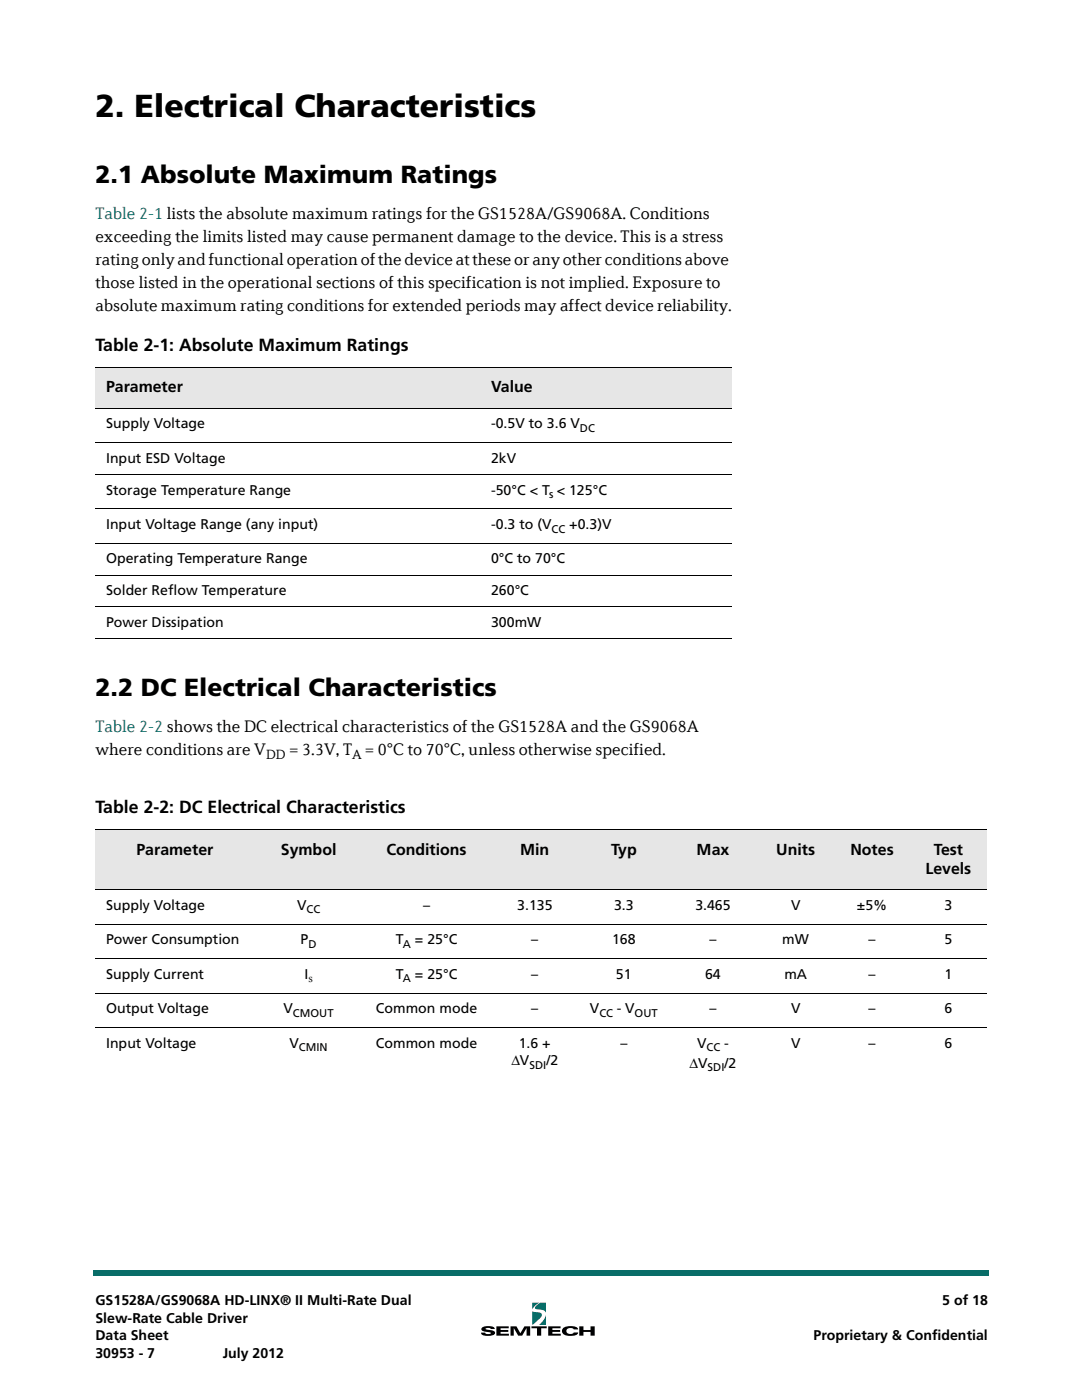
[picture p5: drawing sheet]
<svg xmlns="http://www.w3.org/2000/svg" width="216mm" height="279mm" viewBox="0 0 216 279" stroke-linecap="round" stroke-linejoin="round" font-family="sans-serif">
<defs><g id="words">
<text font-size="6.3" x="19" y="23.3">2. Electrical Characteristics</text>
<g font-size="4.9">
<text x="19" y="36.4">2.1 Absolute Maximum Ratings</text>
<text x="19" y="138.9">2.2 DC Electrical Characteristics</text>
</g>
<g font-size="3.5" fill="#086d68">
<text x="19" y="43.6">Table 2-1 lists the absolute maximum ratings for the GS1528A/GS9068A. Conditions</text>
<text x="19" y="146.1">Table 2-2 shows the DC electrical characteristics of the GS1528A and the GS9068A</text>
</g>
<g font-size="3.5">
<text x="19" y="48.2">exceeding the limits listed may cause permanent damage to the device. This is a stress</text>
<text x="19" y="52.8">rating only and functional operation of the device at these or any other conditions above</text>
<text x="19" y="57.4">those listed in the operational sections of this specification is not implied. Exposure to</text>
<text x="19" y="62">absolute maximum rating conditions for extended periods may affect device reliability.</text>
<text x="19" y="70.1">Table 2-1: Absolute Maximum Ratings</text>
<text x="19" y="150.7">where conditions are V</text>
<text x="57.7" y="150.7">= 3.3V, T</text>
<text x="72.8" y="150.7">= 0°C to 70°C, unless otherwise specified.</text>
<text x="19" y="162.3">Table 2-2: DC Electrical Characteristics</text>
</g>
<g font-size="3.2">
<text x="21.2" y="78.3">Parameter</text>
<text x="98" y="78.3">Value</text>
<text x="27.2" y="170.5">Parameter</text>
<text x="56" y="170.5">Symbol</text>
<text x="77.1" y="170.5">Conditions</text>
<text x="103.8" y="170.5">Min</text>
<text x="121.9" y="170.5">Typ</text>
<text x="139" y="170.5">Max</text>
<text x="154.9" y="170.5">Units</text>
<text x="169.7" y="170.5">Notes</text>
<text x="186.4" y="170.5">Test</text>
<text x="184.7" y="174.4">Levels</text>
</g>
<g font-size="2.8">
<text x="21.2" y="85.5">Supply Voltage</text>
<text x="98" y="85.5">-0.5V to 3.6 V</text>
<text x="21.2" y="92.4">Input ESD Voltage</text>
<text x="98" y="92.4">2kV</text>
<text x="21.2" y="98.7">Storage Temperature Range</text>
<text x="98" y="98.7">-50°C &lt; T &lt; 125°C</text>
<text x="21.2" y="105.6">Input Voltage Range (any input)</text>
<text x="98" y="105.6">-0.3 to (V</text>
<text x="113.6" y="105.6">+0.3)V</text>
<text x="21.2" y="112.4">Operating Temperature Range</text>
<text x="98" y="112.4">0°C to 70°C</text>
<text x="21.2" y="118.8">Solder Reflow Temperature</text>
<text x="98" y="118.8">260°C</text>
<text x="21.2" y="125.1">Power Dissipation</text>
<text x="98" y="125.1">300mW</text>
<text x="53.1" y="151.5">DD</text>
<text x="70.3" y="151.5">A</text>
<text x="21.2" y="181.6">Supply Voltage</text>
<text x="59.3" y="181.6">V</text>
<text x="84.4" y="181.6">–</text>
<text x="103.2" y="181.6">3.135</text>
<text x="122.5" y="181.6">3.3</text>
<text x="138.7" y="181.6">3.465</text>
<text x="157.8" y="181.6">V</text>
<text x="171" y="181.6">±5%</text>
<text x="188.5" y="181.6">3</text>
<text x="21.2" y="188.4">Power Consumption</text>
<text x="60" y="188.4">P</text>
<text x="79" y="188.4">T</text>
<text x="82.8" y="188.4">= 25°C</text>
<text x="106" y="188.4">–</text>
<text x="122.1" y="188.4">168</text>
<text x="141.6" y="188.4">–</text>
<text x="156.1" y="188.4">mW</text>
<text x="173.3" y="188.4">–</text>
<text x="188.5" y="188.4">5</text>
<text x="21.2" y="195.3">Supply Current</text>
<text x="60.7" y="195.3">I</text>
<text x="79" y="195.3">T</text>
<text x="82.8" y="195.3">= 25°C</text>
<text x="106" y="195.3">–</text>
<text x="122.9" y="195.3">51</text>
<text x="140.7" y="195.3">64</text>
<text x="156.5" y="195.3">mA</text>
<text x="173.3" y="195.3">–</text>
<text x="188.5" y="195.3">1</text>
<text x="21.2" y="202.2">Output Voltage</text>
<text x="56.6" y="202.2">V</text>
<text x="75" y="202.2">Common mode</text>
<text x="106" y="202.2">–</text>
<text x="117.7" y="202.2">V</text>
<text x="123.1" y="202.2">- V</text>
<text x="141.6" y="202.2">–</text>
<text x="157.8" y="202.2">V</text>
<text x="173.3" y="202.2">–</text>
<text x="188.5" y="202.2">6</text>
<text x="21.2" y="209.1">Input Voltage</text>
<text x="57.8" y="209.1">V</text>
<text x="75" y="209.1">Common mode</text>
<text x="103.5" y="209.1">1.6 +</text>
<text x="123.8" y="209.1">–</text>
<text x="139.1" y="209.1">V</text>
<text x="144.5" y="209.1">-</text>
<text x="157.8" y="209.1">V</text>
<text x="173.3" y="209.1">–</text>
<text x="188.5" y="209.1">6</text>
<text x="102" y="212.6">ΔV</text>
<text x="109" y="212.6">/2</text>
<text x="137.6" y="213.1">ΔV</text>
<text x="144.6" y="213.1">/2</text>
<text x="19" y="260.5">GS1528A/GS9068A HD-LINX® II Multi-Rate Dual</text>
<text x="19" y="264">Slew-Rate Cable Driver</text>
<text x="188" y="260.5">5 of 18</text>
<text x="19" y="267.5">Data Sheet</text>
<text x="162.3" y="267.5">Proprietary &amp; Confidential</text>
<text x="19" y="271">30953 - 7</text>
<text x="44.4" y="271">July 2012</text>
</g>
<g font-size="2.2">
<text x="115.7" y="86.2">DC</text>
<text x="109.6" y="99.4">s</text>
<text x="110.1" y="106.3">CC</text>
<text x="61.2" y="182.3">CC</text>
<text x="61.6" y="189.2">D</text>
<text x="80.4" y="189.2">A</text>
<text x="61.5" y="196">s</text>
<text x="80.4" y="196">A</text>
<text x="58.5" y="202.9">CMOUT</text>
<text x="119.6" y="202.9">CC</text>
<text x="126.6" y="202.9">OUT</text>
<text x="59.6" y="209.8">CMIN</text>
<text x="141" y="209.8">CC</text>
<text x="105.6" y="213.3">SDI</text>
<text x="141.2" y="213.8">SDI</text>
</g>
</g></defs>
<g fill="#086d68">
<path d="M18.5 253.5h.5v1.1h-.5z"/>
<path d="M19 253.5h178.4v1.1h-178.4z"/>
</g>
<g fill="#fff">
<path d="M6.3 0h203.2v9.5h-203.2z"/>
<path d="M6.8 .5h201.9v8.1h-201.9z"/>
<path d="M95.2 258.6h24.3v9.5h-24.3z"/>
<path d="M96 260h22.7v6.6h-22.7z"/>
</g>
<g fill="#006a64">
<path d="M107.1 260.5a1.93 1.93 0 0 1 1.8-.5v2a1.33 1.33 0 0 0-1.4-.7 .54 .54 0 0 1-.7-.4z"/>
<path d="M106.2 261.7l1 .2a.67 .67 0 0 1 .9 .8l-1.9 1.7z"/>
<path d="M108.9 262.4v2h-1.3a3.8 3.8 0 0 0 1.3-2z"/>
<path d="M106.2 260h1.4l-.9 .6-.5 .7z"/>
</g>
<g fill="#000001">
<path d="M96.1 265a2.35 2.35 0 0 1 2.6 0v.2h-.8l-.5-.2-.5 .2 .9 .2a.68 .68 0 0 1 .9 .9l-.6 .2-.8 .1a1.04 1.04 0 0 1-1.3-.6h.8a.79 .79 0 0 0 1.2 0l-1-.2a.71 .71 0 0 1-.9-.8z"/>
<path d="M99 264.7h2.5v.4h-1.6v.3h1.5v.4h-1.5v.4h1.6v.4h-2.5z"/>
<path d="M101.9 264.7h1.1l.8 1.4 .9-1.4h1.1v1.9h-.7v-1.6l-.9 1.6h-.8l-.9-1.6v1.6h-.6z"/>
<path d="M106 264.7h3.1v.4h-1.1v1.5h-.8v-1.5h-1.2z"/>
<path d="M109.4 264.7h2.5v.4h-1.7v.3h1.6v.4h-1.6v.4h1.7v.4h-2.5z"/>
<path d="M112.4 265a2.9 2.9 0 0 1 2.9 .1l.1 .2h-.9a.79 .79 0 0 0-.9-.3 .79 .79 0 0 0-.5 .9 .92 .92 0 0 0 1.4 0h.9a1.78 1.78 0 0 1-2.2 .7 .92 .92 0 0 1-1-.5 .92 .92 0 0 1 .2-1.1z"/>
<path d="M115.6 264.7h.8v.7h1.4v-.7h.9v1.9h-.9v-.8h-1.4v.8h-.8z"/>
</g>
<g fill="#e6e6e6">
<path d="M19 73.4h76.9v8.1h-76.9z"/>
<path d="M95.9 73.4h50.1v8.1h-50.1z"/>
</g>
<path d="M19 73.4h127M19 81.5h127M19 88.3h127M19 94.7h127M19 101.6h127M19 108.4h127M19 114.8h127M19 121.1h127M19 127.5h127" fill="none" stroke="#000" stroke-width=".2"/>
<g fill="#e6e6e6">
<path d="M19 165.6h31.8v12h-31.8z"/>
<path d="M50.8 165.6h21.6v12h-21.6z"/>
<path d="M72.4 165.6h25.4v12h-25.4z"/>
<path d="M97.8 165.6h17.8v12h-17.8z"/>
<path d="M115.6 165.6h17.8v12h-17.8z"/>
<path d="M133.4 165.6h17.8v12h-17.8z"/>
<path d="M151.2 165.6h15.2v12h-15.2z"/>
<path d="M166.4 165.6h15.2v12h-15.2z"/>
<path d="M181.6 165.6h15.3v12h-15.3z"/>
</g>
<path d="M19 165.6h177.9M19 177.6h177.9M19 184.5h177.9M19 191.3h177.9M19 198.2h177.9M19 205.1h177.9" fill="none" stroke="#000" stroke-width=".2"/>
<use href="#words"/>
</svg>
